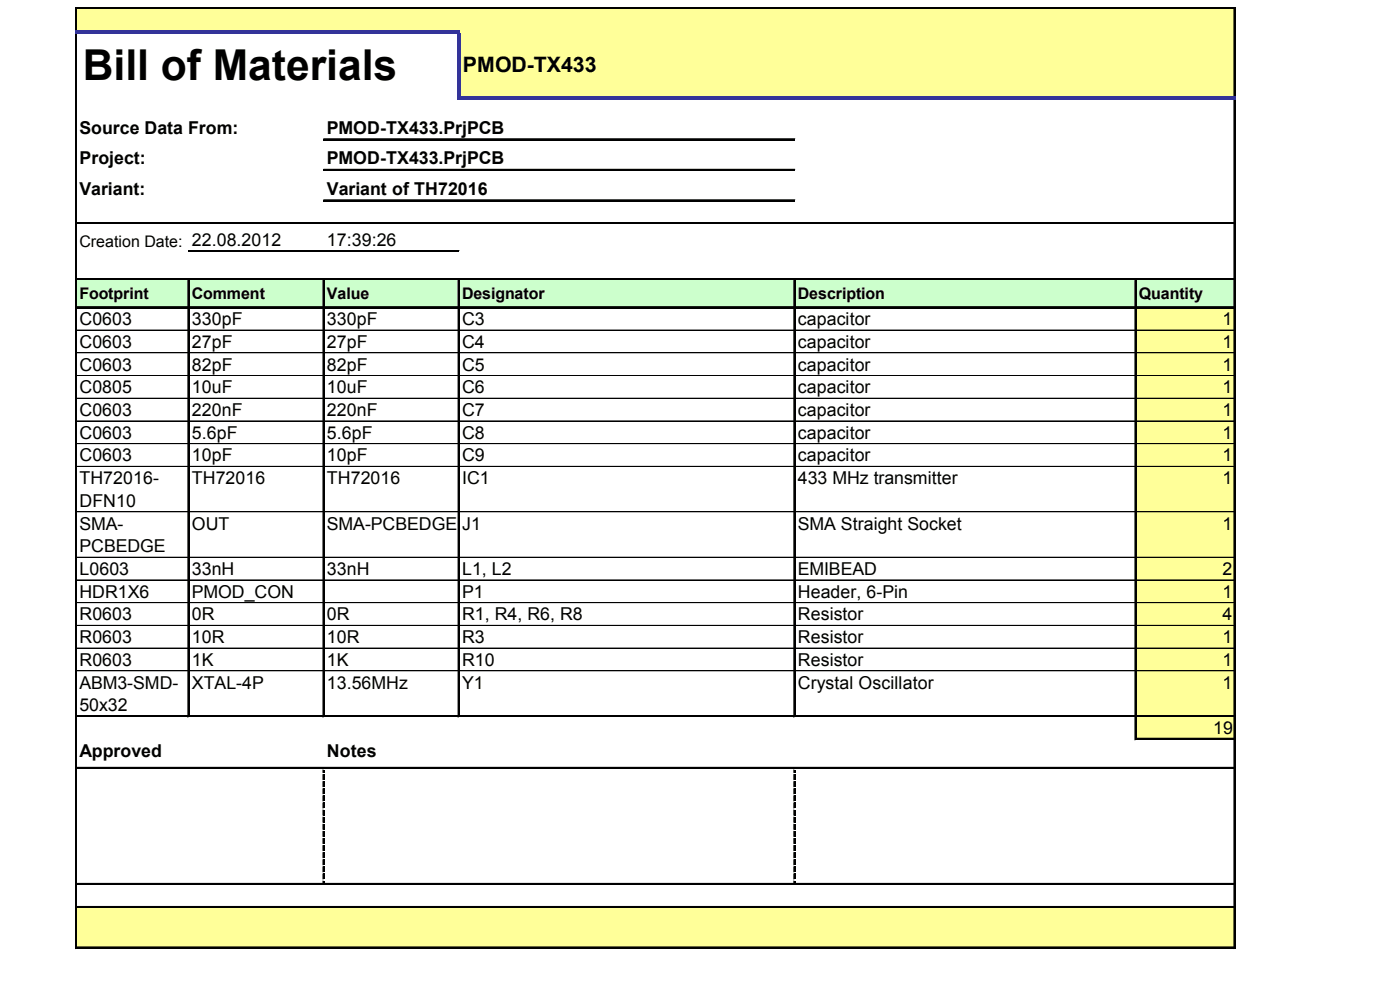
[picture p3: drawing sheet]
<svg xmlns="http://www.w3.org/2000/svg" width="291mm" height="204mm" viewBox="0 0 291 204" stroke-linecap="round" stroke-linejoin="round" font-family="sans-serif">
<defs><g id="words">
<text font-size="8.9" x="17.2" y="16.6">Bill of Materials</text>
<text font-size="4.4" x="96.2" y="15">PMOD-TX433</text>
<g font-size="3.7">
<text x="16.5" y="27.8">Source Data From:</text>
<text x="68" y="27.8">PMOD-TX433.PrjPCB</text>
<text x="16.5" y="34.2">Project:</text>
<text x="68" y="34.2">PMOD-TX433.PrjPCB</text>
<text x="16.5" y="40.5">Variant:</text>
<text x="68" y="40.5">Variant of TH72016</text>
<text x="68" y="51.1">17:39:26</text>
<text x="16.5" y="67.6">C0603</text>
<text x="39.9" y="67.6">330pF</text>
<text x="68" y="67.6">330pF</text>
<text x="96.1" y="67.6">C3</text>
<text x="165.9" y="67.6">capacitor</text>
<text x="254.2" y="67.6">1</text>
<text x="16.5" y="72.3">C0603</text>
<text x="16.5" y="77">C0603</text>
<text x="39.9" y="72.3">27pF</text>
<text x="39.9" y="77">82pF</text>
<text x="68" y="72.3">27pF</text>
<text x="68" y="77">82pF</text>
<text x="96.1" y="72.3">C4</text>
<text x="96.1" y="77">C5</text>
<text x="165.9" y="72.3">capacitor</text>
<text x="165.9" y="77">capacitor</text>
<text x="254.2" y="72.3">1</text>
<text x="254.2" y="77">1</text>
<text x="16.5" y="81.8">C0805</text>
<text x="39.9" y="81.8">10uF</text>
<text x="68" y="81.8">10uF</text>
<text x="96.1" y="81.8">C6</text>
<text x="165.9" y="81.8">capacitor</text>
<text x="254.2" y="81.8">1</text>
<text x="16.5" y="86.5">C0603</text>
<text x="39.9" y="86.5">220nF</text>
<text x="68" y="86.5">220nF</text>
<text x="96.1" y="86.5">C7</text>
<text x="165.9" y="86.5">capacitor</text>
<text x="254.2" y="86.5">1</text>
<text x="16.5" y="91.2">C0603</text>
<text x="16.5" y="95.9">C0603</text>
<text x="39.9" y="91.2">5.6pF</text>
<text x="39.9" y="95.9">10pF</text>
<text x="68" y="91.2">5.6pF</text>
<text x="68" y="95.9">10pF</text>
<text x="96.1" y="91.2">C8</text>
<text x="96.1" y="95.9">C9</text>
<text x="165.9" y="91.2">capacitor</text>
<text x="165.9" y="95.9">capacitor</text>
<text x="254.2" y="91.2">1</text>
<text x="254.2" y="95.9">1</text>
<text x="16.5" y="100.6">TH72016-</text>
<text x="39.9" y="100.6">TH72016</text>
<text x="68" y="100.6">TH72016</text>
<text x="96.1" y="100.6">IC1</text>
<text x="165.9" y="100.6">433 MHz transmitter</text>
<text x="254.2" y="100.6">1</text>
<text x="16.5" y="105.4">DFN10</text>
<text x="16.5" y="110.1">SMA-</text>
<text x="39.9" y="110.1">OUT</text>
<text x="68" y="110.1">SMA-PCBEDGE</text>
<text x="96.1" y="110.1">J1</text>
<text x="165.9" y="110.1">SMA Straight Socket</text>
<text x="254.2" y="110.1">1</text>
<text x="16.5" y="114.8">PCBEDGE</text>
<text x="16.5" y="119.5">L0603</text>
<text x="39.9" y="119.5">33nH</text>
<text x="68" y="119.5">33nH</text>
<text x="96.1" y="119.5">L1, L2</text>
<text x="165.9" y="119.5">EMIBEAD</text>
<text x="254.2" y="119.5">2</text>
<text x="16.5" y="124.2">HDR1X6</text>
<text x="39.9" y="124.2">PMOD_CON</text>
<text x="96.1" y="124.2">P1</text>
<text x="165.9" y="124.2">Header, 6-Pin</text>
<text x="254.2" y="124.2">1</text>
<text x="16.5" y="129">R0603</text>
<text x="39.9" y="129">0R</text>
<text x="68" y="129">0R</text>
<text x="96.1" y="129">R1, R4, R6, R8</text>
<text x="165.9" y="129">Resistor</text>
<text x="254.2" y="129">4</text>
<text x="16.5" y="133.7">R0603</text>
<text x="39.9" y="133.7">10R</text>
<text x="68" y="133.7">10R</text>
<text x="96.1" y="133.7">R3</text>
<text x="165.9" y="133.7">Resistor</text>
<text x="254.2" y="133.7">1</text>
<text x="16.5" y="138.4">R0603</text>
<text x="16.5" y="143.1">ABM3-SMD-</text>
<text x="39.9" y="138.4">1K</text>
<text x="39.9" y="143.1">XTAL-4P</text>
<text x="68" y="138.4">1K</text>
<text x="68" y="143.1">13.56MHz</text>
<text x="96.1" y="138.4">R10</text>
<text x="96.1" y="143.1">Y1</text>
<text x="165.9" y="138.4">Resistor</text>
<text x="165.9" y="143.1">Crystal Oscillator</text>
<text x="254.2" y="138.4">1</text>
<text x="254.2" y="143.1">1</text>
<text x="16.5" y="147.9">50x32</text>
<text x="252.2" y="152.6">19</text>
<text x="16.5" y="157.3">Approved</text>
<text x="68" y="157.3">Notes</text>
</g>
<g font-size="3.3">
<text x="16.5" y="51.2">Creation Date: 22.08.2012</text>
<text x="16.5" y="62.1">Footprint</text>
<text x="39.9" y="62.1">Comment</text>
<text x="68" y="62.1">Value</text>
<text x="96.1" y="62.1">Designator</text>
<text x="165.9" y="62.1">Description</text>
<text x="236.8" y="62.1">Quantity</text>
</g>
</g></defs>
<g fill="#ff9">
<path d="M16 1.8h240.7v4.8h-240.7z"/>
<path d="M95.4 6.6h161.3v13.9h-161.3z"/>
</g>
<path d="M16 58.1h240.7v5.9h-240.7z" fill="#cfc"/>
<g fill="#ff9">
<path d="M236.1 63.9h20.6v4.8h-20.6z"/>
<path d="M236.1 68.6h20.6v4.8h-20.6z"/>
<path d="M236.1 73.3h20.6v4.8h-20.6z"/>
<path d="M236.1 78h20.6v4.8h-20.6z"/>
<path d="M236.1 82.8h20.6v4.8h-20.6z"/>
<path d="M236.1 87.5h20.6v4.8h-20.6z"/>
<path d="M236.1 92.2h20.6v4.8h-20.6z"/>
<path d="M236.1 96.9h20.6v9.6h-20.6z"/>
<path d="M236.1 106.4h20.6v9.5h-20.6z"/>
<path d="M236.1 115.8h20.6v4.8h-20.6z"/>
<path d="M236.1 120.5h20.6v4.8h-20.6z"/>
<path d="M236.1 125.3h20.6v4.8h-20.6z"/>
<path d="M236.1 130h20.6v4.8h-20.6z"/>
<path d="M236.1 134.7h20.6v4.8h-20.6z"/>
<path d="M236.1 139.4h20.6v9.5h-20.6z"/>
<path d="M236.1 148.9h20.6v4.8h-20.6z"/>
<path d="M16 188.6h240.7v8.4h-240.7z"/>
</g>
<path d="M15.7 1.5v4.7M256.5 1.8v18.3" fill="none" stroke="#000" stroke-width=".21"/>
<path d="M15.9 1.5v4.7M256.7 1.8v18.3" fill="none" stroke="#000" stroke-width=".35"/>
<path d="M95 6.9h.7v13.9h-.7z" fill="#339"/>
<g fill="none" stroke="#000" stroke-width=".21">
<path d="M15.7 6.9v190.3M16 1.5h240.9M256.5 20.8v176.4M39.1 58.3v90.8M67.1 58.3v90.8M95.2 58.3v90.8M165 58.3v90.8M235.9 58.3v95.5M16 68.6h23.1M16 73.3h23.1M16 73.4h23.1M39.1 78l-23.1 .1"/>
<path d="M39.4 68.6h27.7M39.4 73.3h27.7M39.4 73.4h27.7M39.4 78h27.7M67.5 68.6h27.7M67.5 73.3h27.7M67.5 73.4h27.7M67.5 78h27.7M95.6 68.6h69.4M95.6 73.3h69.4M95.6 73.4h69.4M165 78l-69.4 .1"/>
<path d="M165.4 68.6h70.5M165.4 73.3h70.5M165.4 73.4h70.5M165.4 78h70.5M16 87.5h23.1M16 92.2h23.1M16 96.9h23.1M16 97h23.1M39.1 82.8h-23.1M39.4 82.8h27.7M39.4 87.5h27.7M39.4 92.2h27.7"/>
<path d="M39.4 96.9h27.7M39.4 97h27.7M67.5 82.8h27.7M67.5 87.5h27.7M67.5 92.2h27.7M67.5 96.9h27.7M67.5 97h27.7M95.6 87.5h69.4M95.6 92.2h69.4M95.6 96.9h69.4M95.6 97h69.4M165 82.8h-69.4"/>
<path d="M165.4 82.8h70.5M165.4 87.5h70.5M165.4 92.2h70.5M165.4 96.9h70.5M165.4 97h70.5M16 106.4h23.1M39.1 115.8l-23.1 .1M39.4 106.4h27.7M39.4 115.8h27.7M67.5 106.4h27.7M67.5 115.8h27.7M95.6 106.4h69.4"/>
<path d="M165 115.8l-69.4 .1M165.4 106.4h70.5M165.4 115.8h70.5M16 120.5h23.1M16 120.6h23.1M16 125.3h23.1M16 130h23.1M16 134.7h23.1M39.1 139.4l-23.1 .1M39.4 120.5h27.7M39.4 120.6h27.7M39.4 125.3h27.7"/>
<path d="M39.4 130h27.7M39.4 134.7h27.7M39.4 139.4h27.7M67.5 120.5h27.7M67.5 120.6h27.7M67.5 125.3h27.7M67.5 130h27.7M67.5 134.7h27.7M67.5 139.4h27.7M95.6 120.5h69.4M95.6 120.6h69.4M95.6 125.3h69.4"/>
<path d="M95.6 130h69.4M95.6 134.7h69.4M165 139.4l-69.4 .1M165.4 120.5h70.5M165.4 120.6h70.5M165.4 125.3h70.5M165.4 130h70.5M165.4 134.7h70.5M165.4 139.4h70.5M67.1 160v.6M67.1 161v1.1M67.1 162.4v1.2"/>
<path d="M67.1 163.9v1.1M67.1 165.4v1.1M67.1 166.9v1.1M67.1 168.3v1.2M67.1 169.8v1.1M67.1 171.3v1.1M67.1 172.8v1.1M67.1 174.2v1.2M67.1 175.7v1.1M67.1 177.2v1.1M67.1 178.7v1.1M165 160v.6"/>
<path d="M165 161v1.1M165 162.4v1.2M165 163.9v1.1M165 165.4v1.1M165 166.9v1.1M165 168.3v1.2M165 169.8v1.1M165 171.3v1.1M165 172.8v1.1M165 174.2v1.2M165 175.7v1.1M165 177.2v1.1"/>
<path d="M165 178.7v1.1M67.1 180.1v1.2M67.1 181.6v1.1M67.1 183.1v.7M165 180.1v1.2M165 181.6v1.1M165 183.1v.7"/>
</g>
<path d="M15.9 6.9v190.3M256.7 20.8v176.4M39.2 58.3v90.8M67.3 58.3v90.8M95.4 58.3v90.8M165.2 58.3v90.8M236.1 58.3v95.5" fill="none" stroke="#000" stroke-width=".35"/>
<g fill="#000">
<path d="M67.1 160h.4v.6h-.4zM67.1 161h.4v1.1h-.4zM67.1 162.4h.4v1.2h-.4zM67.1 163.9h.4v1.1h-.4zM67.1 165.4h.4v1.1h-.4zM67.1 166.9h.4v1.1h-.4zM67.1 168.3h.4v1.2h-.4zM67.1 169.8h.4v1.1h-.4zM67.1 171.3h.4v1.1h-.4zM67.1 172.8h.4v1.1h-.4zM67.1 174.2h.4v1.2h-.4zM67.1 175.7h.4v1.1h-.4z"/>
<path d="M67.1 177.2h.4v1.1h-.4zM67.1 178.7h.4v1.1h-.4zM165 160h.4v.6h-.4zM165 161h.4v1.1h-.4zM165 162.4h.4v1.2h-.4zM165 163.9h.4v1.1h-.4zM165 165.4h.4v1.1h-.4zM165 166.9h.4v1.1h-.4zM165 168.3h.4v1.2h-.4zM165 169.8h.4v1.1h-.4zM165 171.3h.4v1.1h-.4zM165 172.8h.4v1.1h-.4z"/>
<path d="M165 174.2h.4v1.2h-.4zM165 175.7h.4v1.1h-.4zM165 177.2h.4v1.1h-.4zM165 178.7h.4v1.1h-.4zM67.1 180.1h.4v1.2h-.4zM67.1 181.6h.4v1.1h-.4zM67.1 183.1h.4v.7h-.4zM165 180.1h.4v1.2h-.4zM165 181.6h.4v1.1h-.4zM165 183.1h.4v.7h-.4z"/>
</g>
<path d="M16 1.7h240.9" fill="none" stroke="#000" stroke-width=".37"/>
<g fill="#339">
<path d="M15.7 6.2h80v.7h-80z"/>
<path d="M95.7 20.1h161.2v.7h-161.2z"/>
</g>
<g fill="none" stroke="#000" stroke-width=".21">
<path d="M67.3 28.8h97.9M67.3 35.2h97.9M16 46.3h240.9M16 57.9h240.9M39.2 52.1h56.2M67.3 41.5h97.9M16 63.7h240.9M236.3 68.6h20.2M236.3 73.3h20.2M236.3 73.4h20.2M236.3 78h20.2M236.3 82.8h20.2"/>
<path d="M236.3 87.5h20.2M236.3 92.2h20.2M236.3 96.9h20.2M236.3 97h20.2M236.3 106.4h20.2M236.3 115.8h20.2M236.3 120.5h20.2M236.3 120.6h20.2M236.3 125.3h20.2M236.3 130h20.2M236.3 134.7h20.2M236.3 139.4h20.2"/>
<path d="M16 148.7h240.9M16 159.5h240.9M236.3 153.4h20.6M16 183.6h240.9M16 188.4h240.9M16 196.8h240.9"/>
</g>
<g fill="none" stroke="#000" stroke-width=".37">
<path d="M67.3 29h97.9M67.3 35.4h97.9M16 46.4h240.9M16 58.1h240.9M39.2 52.3h56.2M67.3 41.7h97.9M16 63.9h240.9M16 148.9h240.9M16 159.7h240.9M236.3 153.6h20.6M16 183.8h240.9M16 188.6h240.9"/>
<path d="M16 197h240.9"/>
</g>
<use href="#words"/>
</svg>
